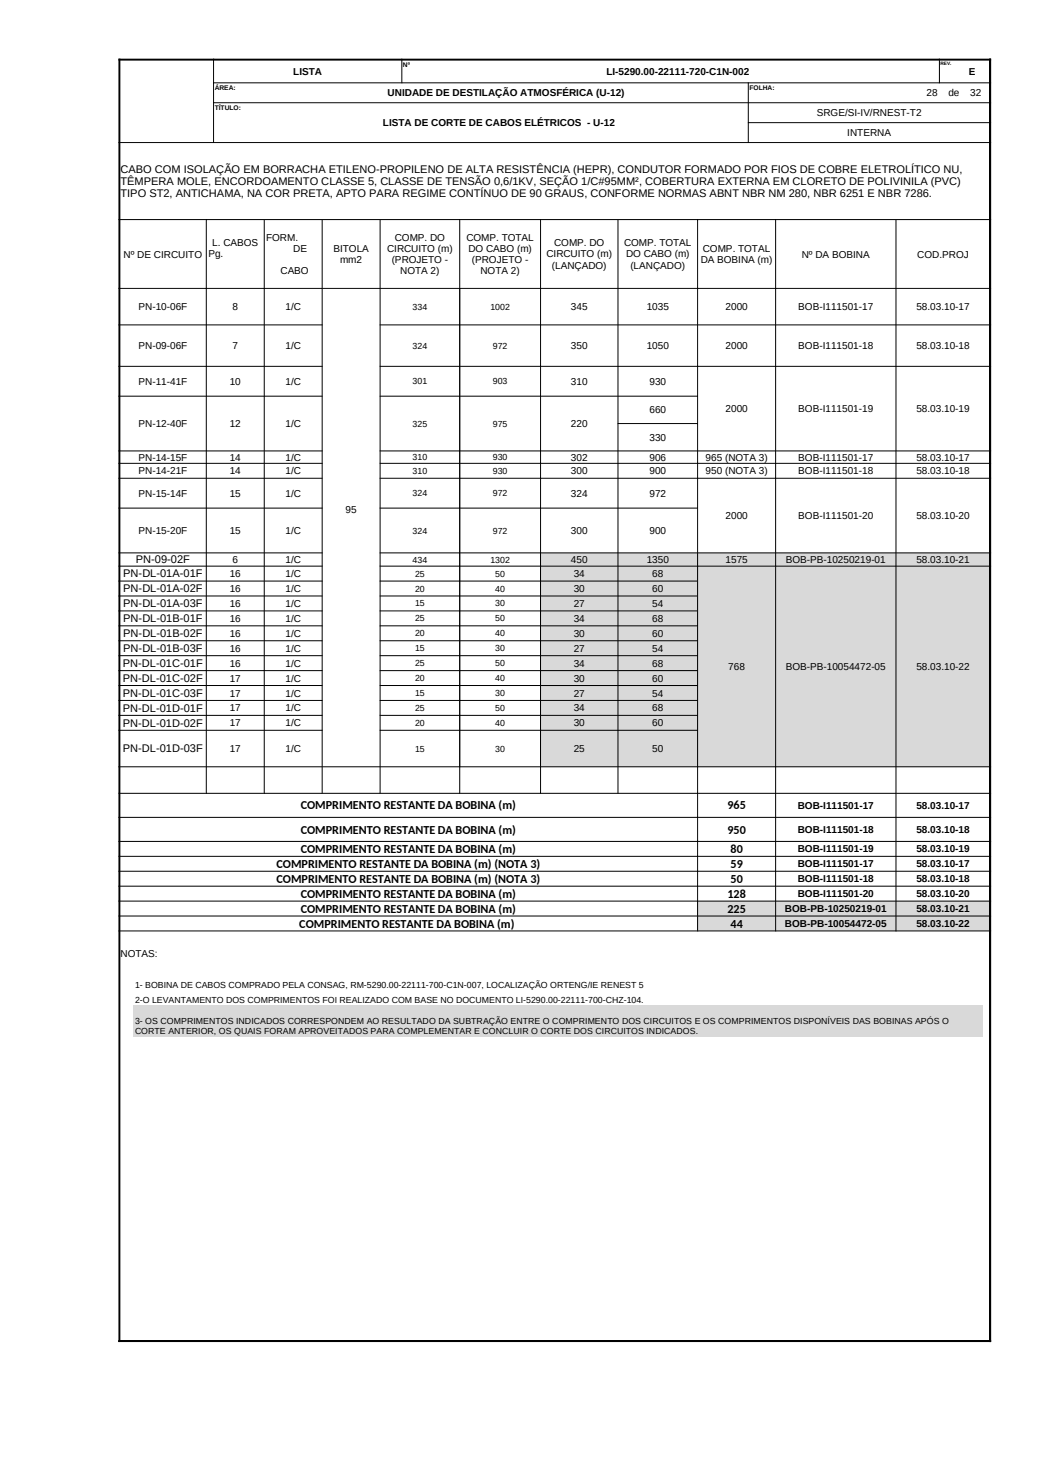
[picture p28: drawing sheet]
<svg xmlns="http://www.w3.org/2000/svg" width="210mm" height="297mm" viewBox="0 0 210 297" stroke-linecap="round" stroke-linejoin="round" font-family="sans-serif">
<defs><g id="words">
<g font-size="2.4">
<text x="60.4" y="162.7">COMPRIMENTO RESTANTE DA BOBINA (m)</text>
<text x="60.4" y="167.5">COMPRIMENTO RESTANTE DA BOBINA (m)</text>
<text x="146.2" y="162.7">965</text>
<text x="146.2" y="167.5">950</text>
<text x="60.4" y="171.4">COMPRIMENTO RESTANTE DA BOBINA (m)</text>
<text x="146.8" y="171.4">80</text>
<text x="55.6" y="174.4">COMPRIMENTO RESTANTE DA BOBINA (m) (NOTA 3)</text>
<text x="55.6" y="177.4">COMPRIMENTO RESTANTE DA BOBINA (m) (NOTA 3)</text>
<text x="146.8" y="174.4">59</text>
<text x="146.8" y="177.4">50</text>
<text x="60.4" y="180.4">COMPRIMENTO RESTANTE DA BOBINA (m)</text>
<text x="60.4" y="183.4">COMPRIMENTO RESTANTE DA BOBINA (m)</text>
<text x="146.2" y="180.4">128</text>
<text x="146.2" y="183.4">225</text>
<text x="60.2" y="186.4">COMPRIMENTO RESTANTE DA BOBINA (m)</text>
<text x="146.8" y="186.4">44</text>
</g>
<g font-size="2.2">
<text x="24.2" y="34.7">CABO COM ISOLAÇÃO EM BORRACHA ETILENO-PROPILENO DE ALTA RESISTÊNCIA (HEPR), CONDUTOR FORMADO POR FIOS DE COBRE ELETROLÍTICO NU,</text>
<text x="24.2" y="37.2">TÊMPERA MOLE, ENCORDOAMENTO CLASSE 5, CLASSE DE TENSÃO 0,6/1KV, SEÇÃO 1/C#95MM², COBERTURA EXTERNA EM CLORETO DE POLIVINILA (PVC)</text>
<text x="24.2" y="39.7">TIPO ST2, ANTICHAMA, NA COR PRETA, APTO PARA REGIME CONTÍNUO DE 90 GRAUS, CONFORME NORMAS ABNT NBR NM 280, NBR 6251 E NBR 7286.</text>
<text x="27.3" y="113.2">PN-09-02F</text>
<text x="24.8" y="116">PN-DL-01A-01F</text>
<text x="24.8" y="119">PN-DL-01A-02F</text>
<text x="24.8" y="122">PN-DL-01A-03F</text>
<text x="24.8" y="125">PN-DL-01B-01F</text>
<text x="24.8" y="128">PN-DL-01B-02F</text>
<text x="24.8" y="131">PN-DL-01B-03F</text>
<text x="24.7" y="134">PN-DL-01C-01F</text>
<text x="24.7" y="137">PN-DL-01C-02F</text>
<text x="24.7" y="140">PN-DL-01C-03F</text>
<text x="24.7" y="143">PN-DL-01D-01F</text>
<text x="24.7" y="146">PN-DL-01D-02F</text>
<text x="24.7" y="151.2">PN-DL-01D-03F</text>
</g>
<g font-size="2">
<text x="58.9" y="15">LISTA</text>
<text x="121.9" y="15">LI-5290.00-22111-720-C1N-002</text>
<text x="194.7" y="15">E</text>
<text x="77.9" y="19.4">UNIDADE DE DESTILAÇÃO ATMOSFÉRICA (U-12)</text>
<text x="164.1" y="23.4">SRGE/SI-IV/RNEST-T2</text>
<text x="186.2" y="19.4">28</text>
<text x="190.6" y="19.4">de</text>
<text x="195" y="19.4">32</text>
<text x="77" y="25.4">LISTA DE CORTE DE CABOS ELÉTRICOS - U-12</text>
<text x="170.3" y="27.4">INTERNA</text>
<text x="24.8" y="51.7">Nº DE CIRCUITO</text>
<text x="41.9" y="51.7">Pg.</text>
<text x="42.7" y="49.5">L. CABOS</text>
<text x="53.5" y="48.4">FORM.</text>
<text x="58.9" y="50.6">DE</text>
<text x="67" y="50.6">BITOLA</text>
<text x="68.4" y="52.8">mm2</text>
<text x="77.8" y="50.6">CIRCUITO (m)</text>
<text x="78.7" y="52.8">(PROJETO -</text>
<text x="79.3" y="48.4">COMP. DO</text>
<text x="93.7" y="48.4">COMP. TOTAL</text>
<text x="94.1" y="50.6">DO CABO (m)</text>
<text x="94.9" y="52.8">(PROJETO -</text>
<text x="109.8" y="51.7">CIRCUITO (m)</text>
<text x="110.9" y="54">(LANÇADO)</text>
<text x="111.4" y="49.5">COMP. DO</text>
<text x="125.4" y="49.5">COMP. TOTAL</text>
<text x="125.8" y="51.7">DO CABO (m)</text>
<text x="126.7" y="54">(LANÇADO)</text>
<text x="140.8" y="52.8">DA BOBINA (m)</text>
<text x="141.3" y="50.6">COMP. TOTAL</text>
<text x="161.1" y="51.7">Nº DA BOBINA</text>
<text x="184.3" y="51.7">COD.PROJ</text>
<text x="56.4" y="55.1">CABO</text>
<text x="80.4" y="55.1">NOTA 2)</text>
<text x="96.6" y="55.1">NOTA 2)</text>
<text x="27.8" y="62.3">PN-10-06F</text>
<text x="46.7" y="62.3">8</text>
<text x="57.4" y="62.3">1/C</text>
<text x="114.7" y="62.3">345</text>
<text x="130" y="62.3">1035</text>
<text x="145.8" y="62.3">2000</text>
<text x="160.4" y="62.3">BOB-I111501-17</text>
<text x="184.2" y="62.3">58.03.10-17</text>
<text x="27.8" y="70.2">PN-09-06F</text>
<text x="46.7" y="70.2">7</text>
<text x="57.4" y="70.2">1/C</text>
<text x="114.7" y="70.2">350</text>
<text x="130" y="70.2">1050</text>
<text x="145.8" y="70.2">2000</text>
<text x="160.4" y="70.2">BOB-I111501-18</text>
<text x="184.2" y="70.2">58.03.10-18</text>
<text x="27.8" y="77.3">PN-11-41F</text>
<text x="46.2" y="77.3">10</text>
<text x="57.4" y="77.3">1/C</text>
<text x="114.7" y="77.3">310</text>
<text x="130.5" y="77.3">930</text>
<text x="130.5" y="83.1">660</text>
<text x="145.8" y="82.8">2000</text>
<text x="160.4" y="82.8">BOB-I111501-19</text>
<text x="184.2" y="82.8">58.03.10-19</text>
<text x="27.8" y="85.8">PN-12-40F</text>
<text x="46.2" y="85.8">12</text>
<text x="57.4" y="85.8">1/C</text>
<text x="114.7" y="85.8">220</text>
<text x="130.5" y="88.6">330</text>
<text x="27.8" y="92.6">PN-14-15F</text>
<text x="27.8" y="95.3">PN-14-21F</text>
<text x="46.2" y="92.6">14</text>
<text x="46.2" y="95.3">14</text>
<text x="57.4" y="92.6">1/C</text>
<text x="57.4" y="95.3">1/C</text>
<text x="114.7" y="92.6">302</text>
<text x="114.7" y="95.3">300</text>
<text x="130.5" y="92.6">906</text>
<text x="130.5" y="95.3">900</text>
<text x="141.8" y="92.6">965 (NOTA 3)</text>
<text x="141.8" y="95.3">950 (NOTA 3)</text>
<text x="160.4" y="92.6">BOB-I111501-17</text>
<text x="160.4" y="95.3">BOB-I111501-18</text>
<text x="184.2" y="92.6">58.03.10-17</text>
<text x="184.2" y="95.3">58.03.10-18</text>
<text x="27.8" y="99.8">PN-15-14F</text>
<text x="46.2" y="99.8">15</text>
<text x="57.4" y="99.8">1/C</text>
<text x="114.7" y="99.8">324</text>
<text x="130.5" y="99.8">972</text>
<text x="27.8" y="107.3">PN-15-20F</text>
<text x="46.2" y="107.3">15</text>
<text x="57.4" y="107.3">1/C</text>
<text x="69.5" y="103.1">95</text>
<text x="114.7" y="107.3">300</text>
<text x="130.5" y="107.3">900</text>
<text x="145.8" y="104.3">2000</text>
<text x="160.4" y="104.3">BOB-I111501-20</text>
<text x="184.2" y="104.3">58.03.10-20</text>
<text x="46.7" y="113.1">6</text>
<text x="57.4" y="113.1">1/C</text>
<text x="114.7" y="113.1">450</text>
<text x="130" y="113.1">1350</text>
<text x="145.8" y="113.1">1575</text>
<text x="157.9" y="113.1">BOB-PB-10250219-01</text>
<text x="184.2" y="113.1">58.03.10-21</text>
<text x="46.2" y="116">16</text>
<text x="46.2" y="119">16</text>
<text x="57.4" y="116">1/C</text>
<text x="57.4" y="119">1/C</text>
<text x="115.3" y="116">34</text>
<text x="115.3" y="119">30</text>
<text x="131.1" y="116">68</text>
<text x="131.1" y="119">60</text>
<text x="46.2" y="122">16</text>
<text x="46.2" y="125">16</text>
<text x="57.4" y="122">1/C</text>
<text x="57.4" y="125">1/C</text>
<text x="115.3" y="122">27</text>
<text x="115.3" y="125">34</text>
<text x="131.1" y="122">54</text>
<text x="131.1" y="125">68</text>
<text x="46.2" y="128">16</text>
<text x="46.2" y="131">16</text>
<text x="57.4" y="128">1/C</text>
<text x="57.4" y="131">1/C</text>
<text x="115.3" y="128">30</text>
<text x="115.3" y="131">27</text>
<text x="131.1" y="128">60</text>
<text x="131.1" y="131">54</text>
<text x="46.2" y="134">16</text>
<text x="46.2" y="137">17</text>
<text x="57.4" y="134">1/C</text>
<text x="57.4" y="137">1/C</text>
<text x="115.3" y="134">34</text>
<text x="115.3" y="137">30</text>
<text x="131.1" y="134">68</text>
<text x="131.1" y="137">60</text>
<text x="146.4" y="134.6">768</text>
<text x="157.9" y="134.6">BOB-PB-10054472-05</text>
<text x="184.2" y="134.6">58.03.10-22</text>
<text x="46.2" y="140">17</text>
<text x="46.2" y="143">17</text>
<text x="57.4" y="140">1/C</text>
<text x="57.4" y="143">1/C</text>
<text x="115.3" y="140">27</text>
<text x="115.3" y="143">34</text>
<text x="131.1" y="140">54</text>
<text x="131.1" y="143">68</text>
<text x="46.2" y="146">17</text>
<text x="57.4" y="146">1/C</text>
<text x="115.3" y="146">30</text>
<text x="131.1" y="146">60</text>
<text x="46.2" y="151.1">17</text>
<text x="57.4" y="151.1">1/C</text>
<text x="115.3" y="151.1">25</text>
<text x="131.1" y="151.1">50</text>
<text x="160.3" y="162.5">BOB-I111501-17</text>
<text x="160.3" y="167.4">BOB-I111501-18</text>
<text x="184.2" y="162.5">58.03.10-17</text>
<text x="184.2" y="167.4">58.03.10-18</text>
<text x="160.3" y="171.3">BOB-I111501-19</text>
<text x="184.2" y="171.3">58.03.10-19</text>
<text x="160.3" y="174.3">BOB-I111501-17</text>
<text x="160.3" y="177.3">BOB-I111501-18</text>
<text x="184.2" y="174.3">58.03.10-17</text>
<text x="184.2" y="177.3">58.03.10-18</text>
<text x="157.8" y="183.3">BOB-PB-10250219-01</text>
<text x="160.3" y="180.3">BOB-I111501-20</text>
<text x="184.2" y="180.3">58.03.10-20</text>
<text x="184.2" y="183.3">58.03.10-21</text>
<text x="157.8" y="186.3">BOB-PB-10054472-05</text>
<text x="184.2" y="186.3">58.03.10-22</text>
<text x="24.2" y="192.3">NOTAS:</text>
</g>
<g font-size="1.8">
<text x="82.9" y="62.2">334</text>
<text x="98.6" y="62.2">1002</text>
<text x="82.9" y="70.1">324</text>
<text x="99" y="70.1">972</text>
<text x="82.9" y="77.2">301</text>
<text x="99" y="77.2">903</text>
<text x="82.9" y="85.7">325</text>
<text x="99" y="85.7">975</text>
<text x="82.9" y="92.5">310</text>
<text x="82.9" y="95.2">310</text>
<text x="99" y="92.5">930</text>
<text x="99" y="95.2">930</text>
<text x="82.9" y="99.7">324</text>
<text x="99" y="99.7">972</text>
<text x="82.9" y="107.2">324</text>
<text x="99" y="107.2">972</text>
<text x="82.9" y="113">434</text>
<text x="98.6" y="113">1302</text>
<text x="83.4" y="115.9">25</text>
<text x="83.4" y="118.9">20</text>
<text x="99.5" y="115.9">50</text>
<text x="99.5" y="118.9">40</text>
<text x="83.4" y="121.9">15</text>
<text x="83.4" y="124.9">25</text>
<text x="99.5" y="121.9">30</text>
<text x="99.5" y="124.9">50</text>
<text x="83.4" y="127.9">20</text>
<text x="83.4" y="130.9">15</text>
<text x="99.5" y="127.9">40</text>
<text x="99.5" y="130.9">30</text>
<text x="83.4" y="133.9">25</text>
<text x="83.4" y="136.9">20</text>
<text x="99.5" y="133.9">50</text>
<text x="99.5" y="136.9">40</text>
<text x="83.4" y="139.9">15</text>
<text x="83.4" y="142.9">25</text>
<text x="99.5" y="139.9">30</text>
<text x="99.5" y="142.9">50</text>
<text x="83.4" y="145.9">20</text>
<text x="99.5" y="145.9">40</text>
<text x="83.4" y="151">15</text>
<text x="99.5" y="151">30</text>
<text x="27.1" y="198.5">1- BOBINA DE CABOS COMPRADO PELA CONSAG, RM-5290.00-22111-700-C1N-007, LOCALIZAÇÃO ORTENG/IE RENEST 5</text>
<text x="27.1" y="201.5">2-O LEVANTAMENTO DOS COMPRIMENTOS FOI REALIZADO COM BASE NO DOCUMENTO LI-5290.00-22111-700-CHZ-104.</text>
<text x="27.1" y="205.8">3- OS COMPRIMENTOS INDICADOS CORRESPONDEM AO RESULTADO DA SUBTRAÇÃO ENTRE O COMPRIMENTO DOS CIRCUITOS E OS COMPRIMENTOS DISPONÍVEIS DAS BOBINAS APÓS O</text>
<text x="27.1" y="207.8">CORTE ANTERIOR, OS QUAIS FORAM APROVEITADOS PARA COMPLEMENTAR E CONCLUIR O CORTE DOS CIRCUITOS INDICADOS.</text>
</g>
<g font-size="1.3">
<text x="81" y="13.4">Nº</text>
<text x="43.1" y="18.1">ÁREA:</text>
<text x="43.1" y="22.1">TÍTULO:</text>
<text x="150.6" y="18.1">FOLHA:</text>
</g>
<text font-size="1" x="189" y="13.1">REV.</text>
</g></defs>
<g fill="#d9d9d9">
<path d="M108.6 111.1h90.4v43h-90.4z" fill-rule="evenodd"/>
<path d="M140.2 181h58.8v6h-58.8z" fill-rule="evenodd"/>
</g>
<path d="M26.9 199h1.4v3h-1.4z" fill-rule="evenodd" fill="#fff"/>
<path d="M26.9 202h170.6v6.4h-170.6z" fill-rule="evenodd" fill="#d9d9d9"/>
<path d="M23.8 12h175.4M24 11.8v257.9M199 11.8v257.9M23.8 269.5h175.4" fill="none" stroke="#000" stroke-width=".39"/>
<g fill="none" stroke="#000" stroke-width=".2">
<path d="M42.8 16.6h156.4M42.9 11.8v16.9M80.8 11.8v4.9M150.4 16.6v12.1M188.8 11.8v4.9M23.8 28.6h175.4M42.8 20.6h156.4M150.3 24.6h48.9M23.8 44.1h175.4M23.8 58h175.4M41.5 44v115.5M53.1 44v115.5"/>
<path d="M64.7 44v115.5M76.4 44v115.5M92.4 44v115.5M108.6 44v115.5M124.2 44v115.5M140.2 44v143.2M155.9 44v143.2M180.1 44v143.2M23.8 65.3h41M23.8 73.6h41M23.8 79.6h41M76.3 65.3h122.9"/>
<path d="M76.3 73.6h122.9M76.3 79.6h64M23.8 90.6h41M23.8 93.1h41M23.8 96.1h41M76.3 90.6h122.9M76.3 93.1h122.9M76.3 96.1h122.9M124.1 85.1h16.2M23.8 102.1h41M23.8 111.1h41M23.8 113.8h41"/>
<path d="M23.8 116.8h41M23.8 119.8h41M76.3 102.1h64M76.3 111.1h122.9M76.3 113.8h122.9M76.3 116.8h64M76.3 119.8h64M23.8 122.8h41M23.8 125.8h41M23.8 128.8h41M23.8 131.8h41M23.8 134.8h41"/>
<path d="M23.8 137.8h41M76.3 122.8h64M76.3 125.8h64M76.3 128.8h64M76.3 131.8h64M76.3 134.8h64M76.3 137.8h64M23.8 140.8h41M23.8 143.8h41M23.8 146.8h41M23.8 154.1h175.4M23.8 159.4h175.4"/>
<path d="M76.3 140.8h64M76.3 143.8h64M76.3 146.8h64M23.8 164.2h175.4M23.8 169.1h175.4M23.8 172.1h175.4M23.8 175.1h175.4M23.8 178.1h175.4M23.8 181.1h175.4M23.8 184.1h175.4M23.8 187.1h175.4"/>
</g>
<use href="#words"/>
</svg>
